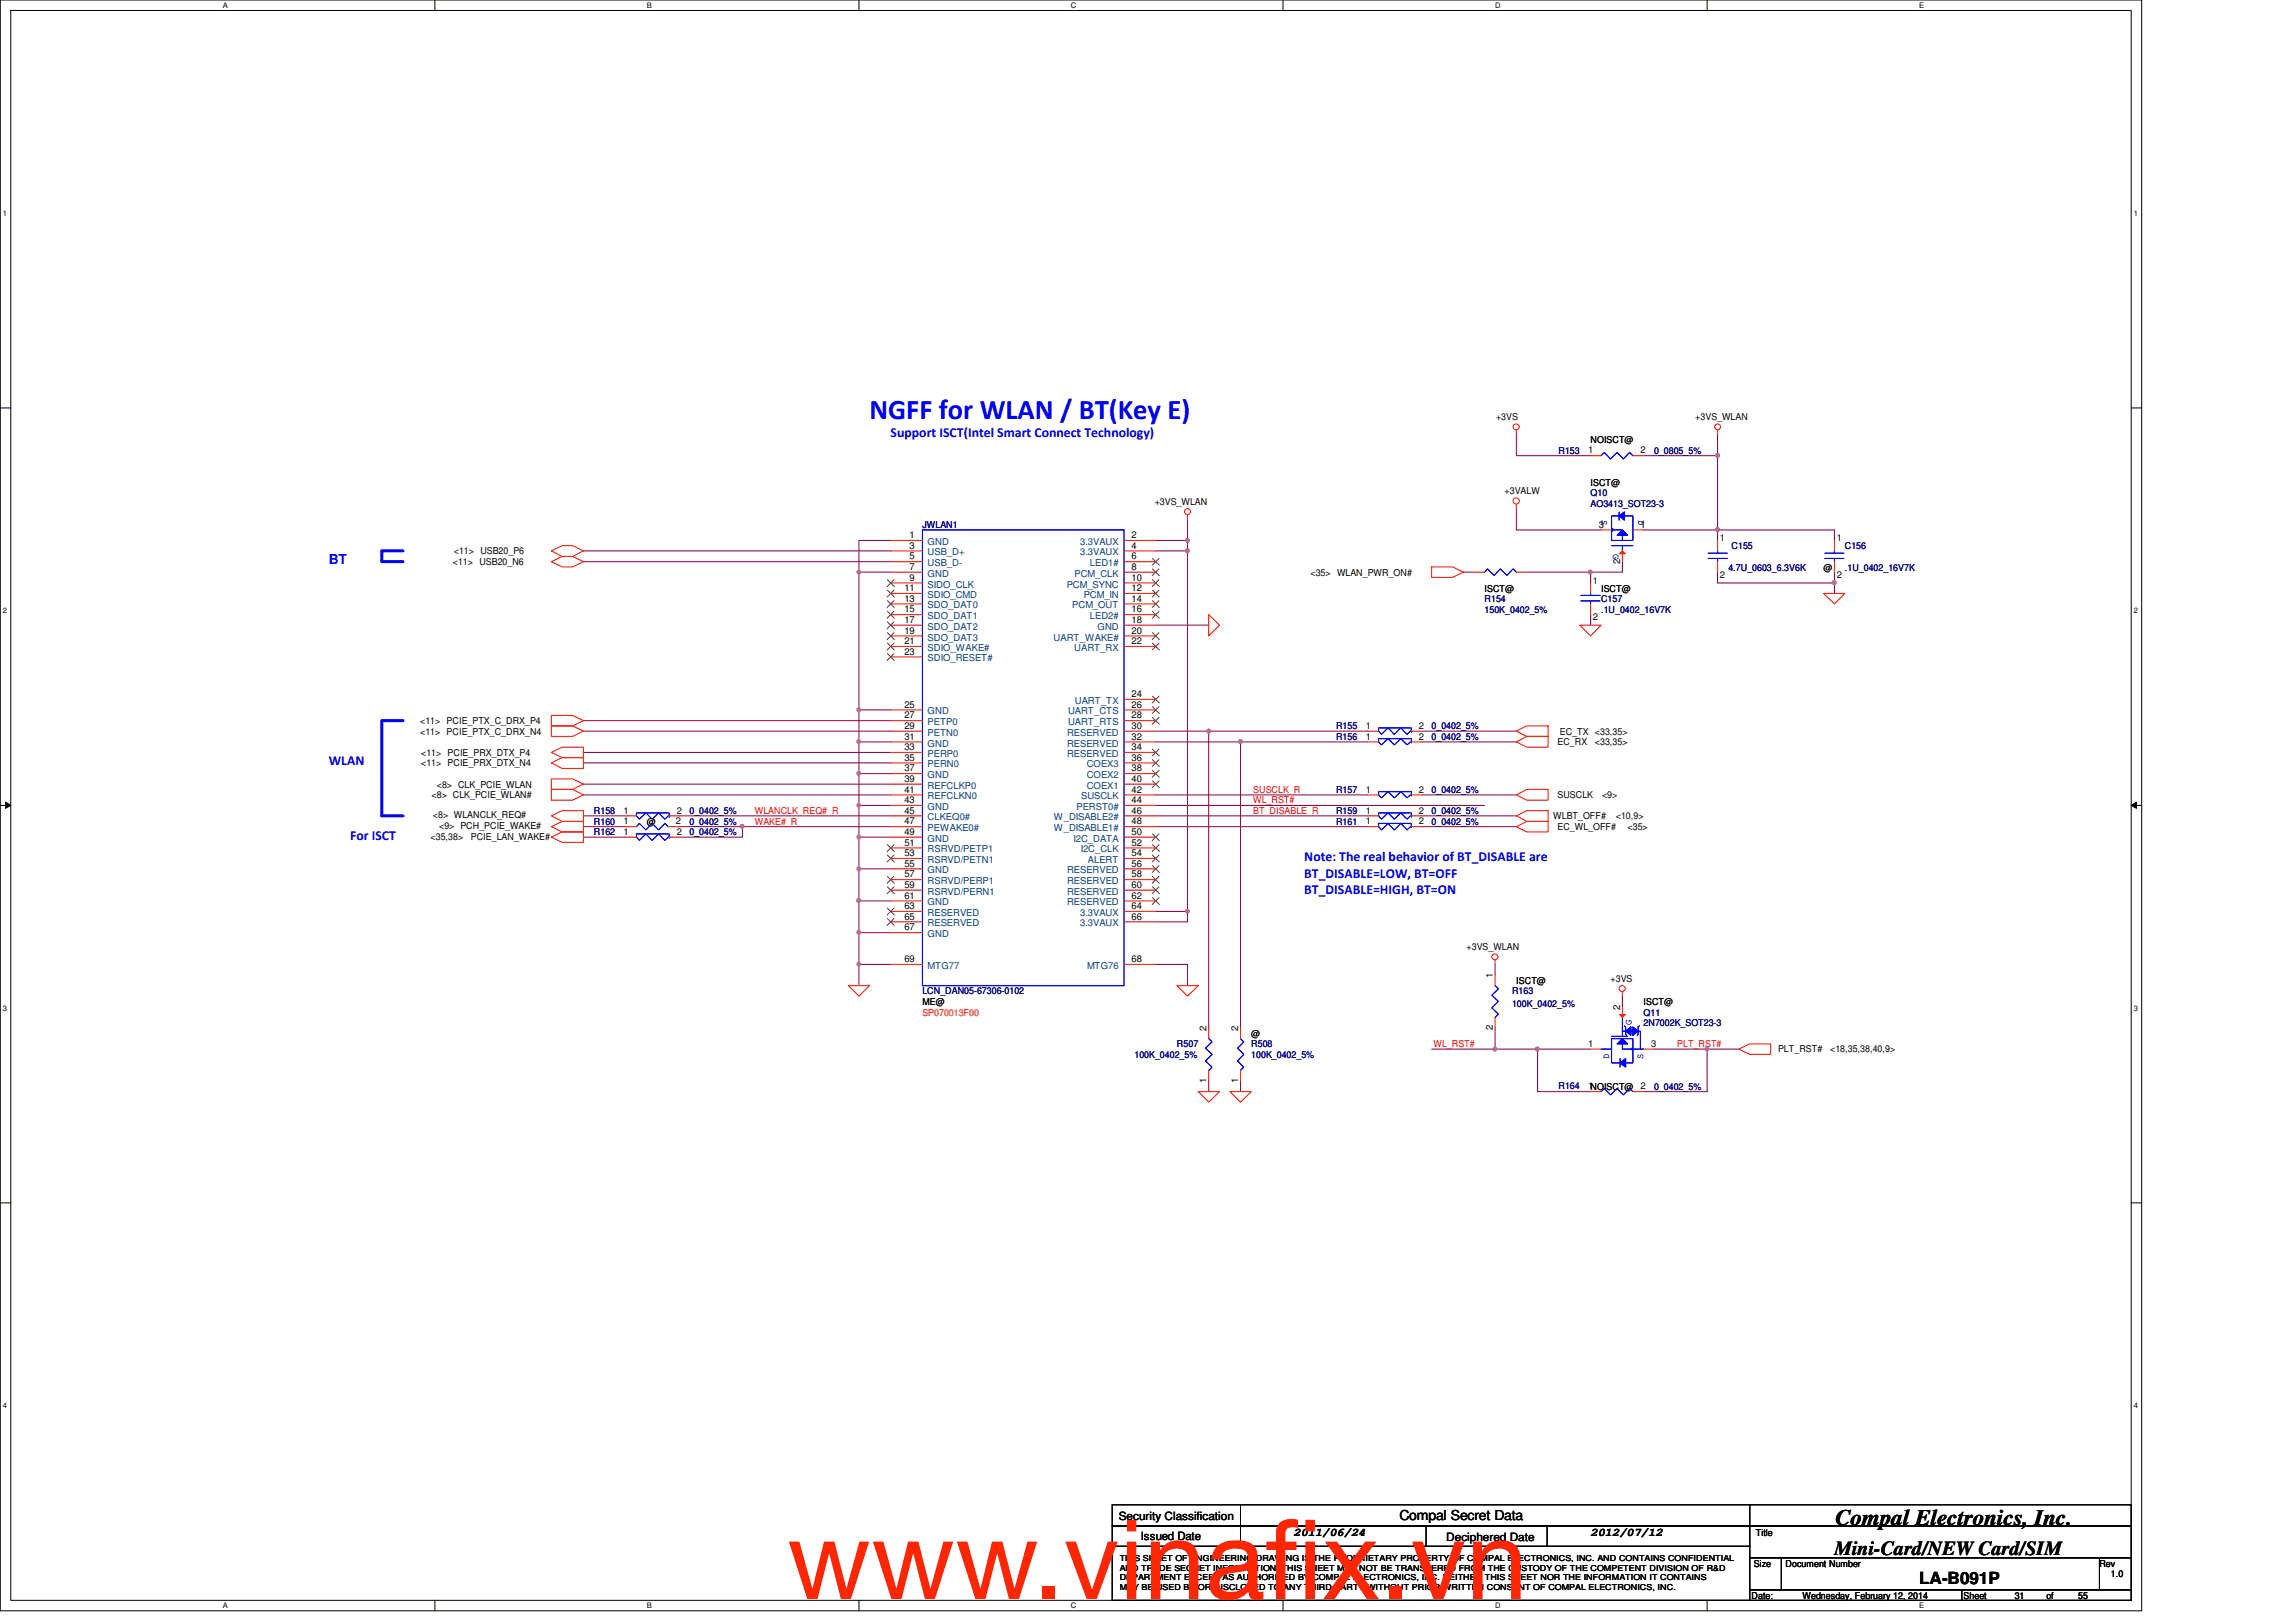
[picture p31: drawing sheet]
<svg xmlns="http://www.w3.org/2000/svg" width="297mm" height="210mm" viewBox="0 0 297 210" stroke-linecap="round" stroke-linejoin="round" font-family="sans-serif">
<defs><g id="words">
<g font-size="14.1" fill="#ff2600">
<text x="101.8" y="206.9">www.vinaf</text>
<text x="163.7" y="206.9">ix.vn</text>
</g>
<text font-size="3.7" fill="#00f" x="112.5" y="54.2">NGFF for WLAN / BT(Key E)</text>
<text font-size="2.9" x="237.4" y="197.4">Compal Electronics, Inc.</text>
<text font-size="2.6" x="237.3" y="201.2">Mini-Card/NEW Card/SIM</text>
<text font-size="2.2" x="248.3" y="205">LA-B091P</text>
<g font-size="1.8" fill="#00f">
<text x="115.2" y="56.6">Support ISCT(Intel Smart Connect Technology)</text>
<text x="42.5" y="72.9">BT</text>
<text x="42.5" y="99.1">WLAN</text>
<text x="45.3" y="108.7">For ISCT</text>
<text x="168.7" y="111.4">Note: The real behavior of BT_DISABLE are</text>
<text x="168.7" y="113.6">BT_DISABLE=LOW, BT=OFF</text>
<text x="168.7" y="115.7">BT_DISABLE=HIGH, BT=ON</text>
</g>
<text font-size="1.8" x="181.1" y="196.8">Compal Secret Data</text>
<g font-size="1.5">
<text x="144.7" y="196.6">Security Classification</text>
<text x="147.6" y="199.3">Issued Date</text>
<text x="167.3" y="198.7">2011/06/24</text>
<text x="187.1" y="199.4">Deciphered Date</text>
<text x="205.8" y="198.7">2012/07/12</text>
</g>
<g font-size="1.2">
<text x="193.5" y="54.4">+3VS</text>
<text x="205.5" y="58.7">1</text>
<text x="205.8" y="57.4">NOISCT@</text>
<text x="212.2" y="58.7">2</text>
<text x="219.3" y="54.4">+3VS_WLAN</text>
<text x="149.4" y="65.3">+3VS_WLAN</text>
<text x="194.6" y="64">+3VALW</text>
<text x="205.8" y="62.9">ISCT@</text>
<text x="58.7" y="71.8">&lt;11&gt; USB20_P6</text>
<text x="117.7" y="69.6">1</text>
<text x="117.7" y="71">3</text>
<text x="146.4" y="69.6">2</text>
<text x="146.4" y="71">4</text>
<text x="206.8" y="68.3">3</text>
<text x="212.2" y="68.3">1</text>
<text x="222.5" y="70.1">1</text>
<text x="237.6" y="70.1">1</text>
<text x="58.6" y="73.2">&lt;11&gt; USB20_N6</text>
<text x="117" y="76.5">11</text>
<text x="117" y="77.9">13</text>
<text x="117.7" y="72.4">5</text>
<text x="117.7" y="73.7">7</text>
<text x="117.7" y="75.1">9</text>
<text x="146.4" y="76.5">12</text>
<text x="146.4" y="77.9">14</text>
<text x="146.4" y="72.4">6</text>
<text x="146.4" y="75.1">10</text>
<text x="146.4" y="73.7">8</text>
<text x="169.5" y="74.5">&lt;35&gt; WLAN_PWR_ON#</text>
<text x="192.1" y="76.6">ISCT@</text>
<text x="206.1" y="75.6">1</text>
<text x="207.1" y="76.6">ISCT@</text>
<text x="209.6" y="72.9" transform="rotate(-90 209.6 72.9)">2</text>
<text x="222.5" y="74.8">2</text>
<text x="235.9" y="73.8">@</text>
<text x="237.6" y="74.8">2</text>
<text x="117" y="79.2">15</text>
<text x="117" y="80.6">17</text>
<text x="117" y="82">19</text>
<text x="117" y="83.4">21</text>
<text x="146.4" y="80.6">18</text>
<text x="146.4" y="83.4">22</text>
<text x="146.4" y="82">20</text>
<text x="146.4" y="79.2">16</text>
<text x="206.1" y="80.3">2</text>
<text x="117" y="84.7">23</text>
<text x="54.4" y="95.1">&lt;11&gt; PCIE_PTX_C_DRX_N4</text>
<text x="54.4" y="93.7">&lt;11&gt; PCIE_PTX_C_DRX_P4</text>
<text x="117" y="91.6">25</text>
<text x="117" y="93">27</text>
<text x="117" y="94.3">29</text>
<text x="117" y="95.7">31</text>
<text x="146.4" y="91.6">26</text>
<text x="146.4" y="93">28</text>
<text x="146.4" y="94.3">30</text>
<text x="146.4" y="95.7">32</text>
<text x="146.4" y="90.2">24</text>
<text x="176.7" y="94.3">1</text>
<text x="176.7" y="95.7">1</text>
<text x="183.6" y="94.3">2</text>
<text x="183.6" y="95.7">2</text>
<text x="201.8" y="95.1">EC_TX &lt;33,35&gt;</text>
<text x="54.5" y="97.8">&lt;11&gt; PCIE_PRX_DTX_P4</text>
<text x="54.5" y="99.2">&lt;11&gt; PCIE_PRX_DTX_N4</text>
<text x="56.5" y="101.9">&lt;8&gt; CLK_PCIE_WLAN</text>
<text x="117" y="97.1">33</text>
<text x="117" y="98.4">35</text>
<text x="117" y="99.8">37</text>
<text x="117" y="101.2">39</text>
<text x="146.4" y="98.4">36</text>
<text x="146.4" y="99.8">38</text>
<text x="146.4" y="101.2">40</text>
<text x="146.4" y="97.1">34</text>
<text x="201.5" y="96.4">EC_RX</text>
<text x="206.3" y="96.4">&lt;33,35&gt;</text>
<text x="55.8" y="103.3">&lt;8&gt; CLK_PCIE_WLAN#</text>
<text x="56" y="105.9">&lt;8&gt; WLANCLK_REQ#</text>
<text x="56.8" y="107.3">&lt;9&gt; PCH_PCIE_WAKE#</text>
<text x="80.7" y="105.3">1</text>
<text x="80.7" y="106.7">1</text>
<text x="83.7" y="106.7">@</text>
<text x="87.4" y="106.7">2</text>
<text x="87.5" y="105.3">2</text>
<text x="117" y="102.6">41</text>
<text x="117" y="103.9">43</text>
<text x="117" y="105.3">45</text>
<text x="117" y="106.7">47</text>
<text x="146.4" y="102.6">42</text>
<text x="146.4" y="103.9">44</text>
<text x="146.4" y="105.3">46</text>
<text x="146.4" y="106.7">48</text>
<text x="176.7" y="106.7">1</text>
<text x="176.7" y="102.6">1</text>
<text x="176.7" y="105.3">1</text>
<text x="183.6" y="106.7">2</text>
<text x="183.6" y="102.6">2</text>
<text x="183.6" y="105.3">2</text>
<text x="201" y="106">WLBT_OFF#</text>
<text x="201.5" y="107.4">EC_WL_OFF#</text>
<text x="201.5" y="103.3">SUSCLK</text>
<text x="207.3" y="103.3">&lt;9&gt;</text>
<text x="209" y="106">&lt;10,9&gt;</text>
<text x="210.6" y="107.4">&lt;35&gt;</text>
<text x="55.7" y="108.7">&lt;35,38&gt;</text>
<text x="60.9" y="108.7">PCIE_LAN_WAKE#</text>
<text x="80.7" y="108">1</text>
<text x="87.5" y="108">2</text>
<text x="117" y="108">49</text>
<text x="117" y="109.4">51</text>
<text x="117" y="110.8">53</text>
<text x="117" y="112.1">55</text>
<text x="117" y="113.5">57</text>
<text x="146.4" y="110.8">54</text>
<text x="146.4" y="108">50</text>
<text x="146.4" y="109.4">52</text>
<text x="146.4" y="112.1">56</text>
<text x="146.4" y="113.5">58</text>
<text x="117" y="114.9">59</text>
<text x="117" y="116.3">61</text>
<text x="117" y="117.6">63</text>
<text x="117" y="119">65</text>
<text x="146.4" y="114.9">60</text>
<text x="146.4" y="116.3">62</text>
<text x="146.4" y="117.6">64</text>
<text x="146.4" y="119">66</text>
<text x="117" y="120.4">67</text>
<text x="117" y="124.5">69</text>
<text x="146.4" y="124.5">68</text>
<text x="189.7" y="122.9">+3VS_WLAN</text>
<text x="119.3" y="130">ME@</text>
<text x="193.1" y="126.6" transform="rotate(-90 193.1 126.6)">1</text>
<text x="196.2" y="127.3">ISCT@</text>
<text x="208.4" y="127">+3VS</text>
<text x="209.6" y="130.7" transform="rotate(-90 209.6 130.7)">2</text>
<text x="212.6" y="130">ISCT@</text>
<text x="156.1" y="133.4" transform="rotate(-90 156.1 133.4)">2</text>
<text x="160.2" y="133.4" transform="rotate(-90 160.2 133.4)">2</text>
<text x="161.9" y="134.2">@</text>
<text x="193.1" y="133.3" transform="rotate(-90 193.1 133.3)">2</text>
<text x="205.5" y="135.5">1</text>
<text x="213.6" y="135.5">3</text>
<text x="230" y="136.1">PLT_RST#</text>
<text x="236.8" y="136.1">&lt;18,35,38,40,9&gt;</text>
<text x="156.1" y="140.2" transform="rotate(-90 156.1 140.2)">1</text>
<text x="160.2" y="140.2" transform="rotate(-90 160.2 140.2)">1</text>
<text x="205.5" y="141">1NOISCT@</text>
<text x="212.2" y="141">2</text>
<text x="226.9" y="202.7">Size</text>
<text x="227.2" y="198.8">Title</text>
<text x="231" y="202.7">Document Number</text>
<text x="271.6" y="202.7">Rev</text>
<text x="226.6" y="206.9">Date:</text>
<text x="233.2" y="206.9">Wednesday, February 12, 2014</text>
<text x="254" y="206.9">Sheet</text>
<text x="260.6" y="206.9">31</text>
<text x="264.7" y="206.9">of</text>
<text x="268.9" y="206.9">55</text>
<text x="273.1" y="204.1">1.0</text>
</g>
<g font-size="1.2" fill="#000080">
<text x="201.6" y="58.7">R153</text>
<text x="214" y="58.7">0_0805_5%</text>
<text x="205.8" y="64.2">Q10</text>
<text x="205.8" y="65.6">AO3413_SOT23-3</text>
<text x="119.3" y="68.3">JWLAN1</text>
<text x="224" y="71.1">C155</text>
<text x="238.7" y="71.1">C156</text>
<text x="192.1" y="77.9">R154</text>
<text x="207.1" y="77.9">C157</text>
<text x="223.6" y="73.8">4.7U_0603_6.3V6K</text>
<text x="238.7" y="73.8">.1U_0402_16V7K</text>
<text x="192.1" y="79.3">150K_0402_5%</text>
<text x="207.1" y="79.3">.1U_0402_16V7K</text>
<text x="172.8" y="94.4">R155</text>
<text x="172.8" y="95.8">R156</text>
<text x="185.2" y="94.4">0_0402_5%</text>
<text x="185.2" y="95.8">0_0402_5%</text>
<text x="76.8" y="105.4">R158</text>
<text x="76.8" y="106.7">R160</text>
<text x="89.2" y="105.4">0_0402_5%</text>
<text x="89.2" y="106.7">0_0402_5%</text>
<text x="172.8" y="106.7">R161</text>
<text x="172.8" y="102.6">R157</text>
<text x="172.8" y="105.4">R159</text>
<text x="185.2" y="106.7">0_0402_5%</text>
<text x="185.2" y="102.6">0_0402_5%</text>
<text x="185.2" y="105.4">0_0402_5%</text>
<text x="76.8" y="108.1">R162</text>
<text x="89.2" y="108.1">0_0402_5%</text>
<text x="119.3" y="128.7">LCN_DAN05-67306-0102</text>
<text x="195.6" y="128.7">R163</text>
<text x="195.6" y="130.3">100K_0402_5%</text>
<text x="212.6" y="131.4">Q11</text>
<text x="146.8" y="136.9">100K_0402_5%</text>
<text x="152.3" y="135.6">R507</text>
<text x="161.9" y="135.6">R508</text>
<text x="161.9" y="136.9">100K_0402_5%</text>
<text x="212.6" y="132.8">2N7002K_SOT23-3</text>
<text x="201.6" y="140.9">R164</text>
<text x="214" y="141">0_0402_5%</text>
</g>
<g font-size="1.2" fill="#004080">
<text x="120" y="70.5">GND</text>
<text x="120" y="71.9">USB_D+</text>
<text x="139.7" y="70.5">3.3VAUX</text>
<text x="139.7" y="71.9">3.3VAUX</text>
<text x="120" y="73.3">USB_D-</text>
<text x="120" y="74.6">GND</text>
<text x="120" y="76">SIDO_CLK</text>
<text x="120" y="77.4">SDIO_CMD</text>
<text x="138" y="76">PCM_SYNC</text>
<text x="139" y="74.6">PCM_CLK</text>
<text x="140.2" y="77.4">PCM_IN</text>
<text x="141" y="73.3">LED1#</text>
<text x="120" y="78.7">SDO_DAT0</text>
<text x="120" y="80.1">SDO_DAT1</text>
<text x="120" y="81.5">SDO_DAT2</text>
<text x="120" y="82.9">SDO_DAT3</text>
<text x="136.3" y="82.9">UART_WAKE#</text>
<text x="138.7" y="78.7">PCM_OUT</text>
<text x="141" y="80.1">LED2#</text>
<text x="142" y="81.5">GND</text>
<text x="120" y="84.2">SDIO_WAKE#</text>
<text x="120" y="85.6">SDIO_RESET#</text>
<text x="139" y="84.2">UART_RX</text>
<text x="120" y="92.5">GND</text>
<text x="120" y="93.9">PETP0</text>
<text x="120" y="95.2">PETN0</text>
<text x="138" y="95.2">RESERVED</text>
<text x="138.2" y="92.5">UART_CTS</text>
<text x="138.2" y="93.9">UART_RTS</text>
<text x="139.1" y="91.1">UART_TX</text>
<text x="120" y="96.6">GND</text>
<text x="120" y="98">PERP0</text>
<text x="120" y="99.3">PERN0</text>
<text x="120" y="100.7">GND</text>
<text x="138" y="96.6">RESERVED</text>
<text x="138" y="98">RESERVED</text>
<text x="140.6" y="99.3">COEX3</text>
<text x="140.6" y="100.7">COEX2</text>
<text x="120" y="102.1">REFCLKP0</text>
<text x="120" y="103.5">REFCLKN0</text>
<text x="120" y="104.8">GND</text>
<text x="120" y="106.2">CLKEQ0#</text>
<text x="120" y="107.6">PEWAKE0#</text>
<text x="136.4" y="106.2">W_DISABLE2#</text>
<text x="136.4" y="107.6">W_DISABLE1#</text>
<text x="139.3" y="104.8">PERST0#</text>
<text x="139.9" y="103.5">SUSCLK</text>
<text x="140.6" y="102.1">COEX1</text>
<text x="120" y="108.9">GND</text>
<text x="120" y="110.3">RSRVD/PETP1</text>
<text x="120" y="111.7">RSRVD/PETN1</text>
<text x="120" y="113">GND</text>
<text x="138" y="113">RESERVED</text>
<text x="138.9" y="108.9">I2C_DATA</text>
<text x="139.8" y="110.3">I2C_CLK</text>
<text x="140.8" y="111.7">ALERT</text>
<text x="120" y="114.4">RSRVD/PERP1</text>
<text x="120" y="115.8">RSRVD/PERN1</text>
<text x="120" y="117.2">GND</text>
<text x="120" y="118.5">RESERVED</text>
<text x="120" y="119.9">RESERVED</text>
<text x="138" y="114.4">RESERVED</text>
<text x="138" y="115.8">RESERVED</text>
<text x="138" y="117.2">RESERVED</text>
<text x="139.7" y="118.5">3.3VAUX</text>
<text x="139.7" y="119.9">3.3VAUX</text>
<text x="120" y="121.3">GND</text>
<text x="120" y="125.4">MTG77</text>
<text x="140.6" y="125.4">MTG76</text>
</g>
<g font-size="1.2" fill="#00f">
<text x="207.2" y="67.3" transform="rotate(90 207.2 67.3)">S</text>
<text x="208.7" y="71.7" transform="rotate(90 208.7 71.7)">G</text>
<text x="212" y="67.3" transform="rotate(90 212 67.3)">D</text>
<text x="208.2" y="137" transform="rotate(-90 208.2 137)">D</text>
<text x="211.1" y="132.6" transform="rotate(-90 211.1 132.6)">G</text>
<text x="212.6" y="137" transform="rotate(-90 212.6 137)">S</text>
</g>
<g font-size="1.2" fill="#f00">
<text x="97.7" y="106.7">WAKE#_R</text>
<text x="97.7" y="105.3">WLANCLK_REQ#_R</text>
<text x="162.1" y="104">WL_RST#</text>
<text x="162.1" y="105.3">BT_DISABLE_R</text>
<text x="162.1" y="102.6">SUSCLK_R</text>
<text x="185.5" y="135.5">WL_RST#</text>
<text x="217" y="135.5">PLT_RST#</text>
</g>
<text font-size="1.2" fill="#ff8000" x="119.3" y="131.4">SP070013F00</text>
<g font-size="1.1">
<text x="144.9" y="202">THIS SHEET OF ENGINEERING DRAWING IS THE PROPRIETARY PROPERTY OF COMPAL ELECTRONICS, INC. AND CONTAINS CONFIDENTIAL</text>
<text x="144.9" y="203.2">AND TRADE SECRET INFORMATION. THIS SHEET MAY NOT BE TRANSFERED FROM THE CUSTODY OF THE COMPETENT DIVISION OF R&amp;D</text>
<text x="144.9" y="204.5">DEPARTMENT EXCEPT AS AUTHORIZED BY COMPAL ELECTRONICS, INC. NEITHER THIS SHEET NOR THE INFORMATION IT CONTAINS</text>
<text x="144.9" y="205.7">MAY BE USED BY OR DISCLOSED TO ANY THIRD PARTY WITHOUT PRIOR WRITTEN CONSENT OF COMPAL ELECTRONICS, INC.</text>
</g>
<g font-size="1">
<text x="28.8" y="1">A</text>
<text x="83.7" y="1">B</text>
<text x="138.6" y="1">C</text>
<text x="193.4" y="1">D</text>
<text x="248.3" y="1">E</text>
<text x=".4" y="27.9">1</text>
<text x="276.1" y="27.9">1</text>
<text x=".4" y="79.4">2</text>
<text x="276.1" y="79.4">2</text>
<text x=".4" y="130.8">3</text>
<text x="276.1" y="130.8">3</text>
<text x=".4" y="182.2">4</text>
<text x="276.1" y="182.2">4</text>
<text x="28.8" y="208.1">A</text>
<text x="83.7" y="208.1">B</text>
<text x="138.6" y="208.1">C</text>
<text x="193.4" y="208.1">D</text>
<text x="248.3" y="208.1">E</text>
</g>
</g></defs>
<path d="M0 0h277.1v208.5h-277.1zM1.4 1.4h274.3v205.7h-274.3z" fill="none" stroke="#000" stroke-width=".13"/>
<g fill="#fff">
<path d="M28.8 .1h.7v1.1h-.7z"/>
<path d="M28.8 207.2h.7v1.1h-.7z"/>
</g>
<path d="M56.3 0v1.4M56.3 207.1v1.4" fill="none" stroke="#000" stroke-width=".13"/>
<g fill="#fff">
<path d="M83.7 .1h.6v1.1h-.6z"/>
<path d="M83.7 207.2h.6v1.1h-.6z"/>
</g>
<path d="M111.1 0v1.4M111.1 207.1v1.4" fill="none" stroke="#000" stroke-width=".13"/>
<g fill="#fff">
<path d="M138.6 .1h.7v1.1h-.7z"/>
<path d="M138.6 207.2h.7v1.1h-.7z"/>
</g>
<path d="M166 0v1.4M166 207.1v1.4" fill="none" stroke="#000" stroke-width=".13"/>
<g fill="#fff">
<path d="M193.4 .1h.7v1.1h-.7z"/>
<path d="M193.4 207.2h.7v1.1h-.7z"/>
</g>
<path d="M220.9 0v1.4M220.9 207.1v1.4" fill="none" stroke="#000" stroke-width=".13"/>
<g fill="#fff">
<path d="M248.3 .1h.6v1.1h-.6z"/>
<path d="M248.3 207.2h.6v1.1h-.6z"/>
<path d="M.4 27.1h.5v1.1h-.5z"/>
<path d="M276.1 27.1h.5v1.1h-.5z"/>
<path d="M.4 78.5h.5v1.1h-.5z"/>
<path d="M276.1 78.5h.5v1.1h-.5z"/>
</g>
<path d="M0 52.8h1.4M275.7 52.8h1.4" fill="none" stroke="#000" stroke-width=".13"/>
<g fill="#fff">
<path d="M.4 129.9h.5v1.1h-.5z"/>
<path d="M276.1 129.9h.5v1.1h-.5z"/>
</g>
<path d="M0 104.2h1.4M.7 103.8l.7 .4-.7 .4zM275.7 104.2l.7-.4v.8zM275.7 104.2h1.4" fill="none" stroke="#000" stroke-width=".13"/>
<path d="M.7 103.8l.7 .4-.7 .4zM275.7 104.2l.7-.4v.8z" fill="#000"/>
<g fill="#fff">
<path d="M.4 181.4h.5v1.1h-.5z"/>
<path d="M276.1 181.4h.5v1.1h-.5z"/>
</g>
<path d="M0 155.7h1.4M275.7 155.7h1.4" fill="none" stroke="#000" stroke-width=".13"/>
<path d="M52.2 71.3h-2.8v1.4h2.8M52.2 93.3h-2.8v12.3h2.8" fill="none" stroke="#00f" stroke-width=".38"/>
<path d="M111.1 74h4.1M111.1 91.9v4.1h4.1" fill="none" stroke="#800040" stroke-width=".13"/>
<path d="M110.9 91.7l.2-.1 .2 .1v.3l-.2 .1-.2-.1z" fill-rule="evenodd" fill="#f0f"/>
<path d="M110.9 91.7l.2-.1 .2 .1v.3l-.2 .1-.2-.1z" fill="none" stroke="#f0f" stroke-width=".13"/>
<path d="M115.2 69.9h-4.1v4.1M75.5 97.4h39.7M75.5 98.7h39.7M111.1 116.6h4.1M111.1 112.4h4.1M111.1 104.2v4.1h4.1" fill="none" stroke="#800040" stroke-width=".13"/>
<path d="M110.9 104h.4v.2v.2h-.2h-.2z" fill-rule="evenodd" fill="#f0f"/>
<path d="M110.9 104h.4v.2v.2h-.2h-.2z" fill="none" stroke="#f0f" stroke-width=".13"/>
<path d="M111.1 108.3v4.1M111.1 104.2h4.1" fill="none" stroke="#800040" stroke-width=".13"/>
<path d="M110.9 108.1h.2l.2 .1v.3l-.2 .1-.2-.1z" fill-rule="evenodd" fill="#f0f"/>
<path d="M110.9 108.1h.2l.2 .1v.3l-.2 .1-.2-.1z" fill="none" stroke="#f0f" stroke-width=".13"/>
<path d="M75.5 72.7h39.7M96.1 107h19.1M111.1 100.1v4.1" fill="none" stroke="#800040" stroke-width=".13"/>
<circle cx="96" cy="106.9" r=".26" fill="#f0f"/>
<circle cx="96" cy="106.9" r=".26" fill="none" stroke="#f0f" stroke-width=".13"/>
<path d="M111.1 112.4v4.2" fill="none" stroke="#800040" stroke-width=".13"/>
<path d="M110.9 116.4l.2-.1 .2 .1v.3l-.2 .1-.2-.1z" fill-rule="evenodd" fill="#f0f"/>
<path d="M110.9 116.4l.2-.1 .2 .1v.3l-.2 .1-.2-.1z" fill="none" stroke="#f0f" stroke-width=".13"/>
<path d="M110.9 112.2h.2l.2 .1v.3l-.2 .1-.2-.1z" fill-rule="evenodd" fill="#f0f"/>
<path d="M110.9 112.2h.2l.2 .1v.3l-.2 .1-.2-.1z" fill="none" stroke="#f0f" stroke-width=".13"/>
<path d="M111.1 96v4.1M75.5 102.9h39.7M75.5 101.5h39.7M111.1 120.7h4.1" fill="none" stroke="#800040" stroke-width=".13"/>
<path d="M110.9 95.8l.2-.1 .2 .1v.3l-.2 .1-.2-.1z" fill-rule="evenodd" fill="#f0f"/>
<path d="M110.9 95.8l.2-.1 .2 .1v.3l-.2 .1-.2-.1z" fill="none" stroke="#f0f" stroke-width=".13"/>
<path d="M75.5 71.3h39.7M75.5 93.3h39.7M75.5 94.6h39.7M75.5 107h5.4M111.1 100.1h4.1" fill="none" stroke="#800040" stroke-width=".13"/>
<path d="M110.9 99.9l.2-.1 .2 .1v.4h-.2h-.2z" fill-rule="evenodd" fill="#f0f"/>
<path d="M110.9 99.9l.2-.1 .2 .1v.4h-.2h-.2z" fill="none" stroke="#f0f" stroke-width=".13"/>
<path d="M111.1 124.8v2.8" fill="none" stroke="#800040" stroke-width=".13"/>
<path d="M110.9 124.6h.4v.2v.1l-.2 .1-.2-.1z" fill-rule="evenodd" fill="#f0f"/>
<path d="M110.9 124.6h.4v.2v.1l-.2 .1-.2-.1z" fill="none" stroke="#f0f" stroke-width=".13"/>
<path d="M111.1 116.6v4.1" fill="none" stroke="#800040" stroke-width=".13"/>
<path d="M110.9 116.4l.2-.1 .2 .1v.3l-.2 .1-.2-.1z" fill-rule="evenodd" fill="#f0f"/>
<path d="M110.9 116.4l.2-.1 .2 .1v.3l-.2 .1-.2-.1z" fill="none" stroke="#f0f" stroke-width=".13"/>
<path d="M111.1 74v17.9h4.1" fill="none" stroke="#800040" stroke-width=".13"/>
<path d="M110.9 73.9l.2-.1 .2 .1v.3l-.2 .1-.2-.1z" fill-rule="evenodd" fill="#f0f"/>
<path d="M110.9 73.9l.2-.1 .2 .1v.3l-.2 .1-.2-.1z" fill="none" stroke="#f0f" stroke-width=".13"/>
<path d="M149.5 69.9h4.1M153.6 71.3v46.6M183.9 94.6h12.3M111.1 124.8h4.1" fill="none" stroke="#800040" stroke-width=".13"/>
<circle cx="153.6" cy="117.9" r=".25" fill="#f0f"/>
<circle cx="153.6" cy="117.9" r=".25" fill="none" stroke="#f0f" stroke-width=".13"/>
<circle cx="153.6" cy="71.3" r=".26" fill="#f0f"/>
<circle cx="153.6" cy="71.3" r=".26" fill="none" stroke="#f0f" stroke-width=".13"/>
<path d="M153.6 69.9v1.4h-4.1" fill="none" stroke="#800040" stroke-width=".13"/>
<circle cx="153.6" cy="69.9" r=".25" fill="#f0f"/>
<circle cx="153.6" cy="69.9" r=".25" fill="none" stroke="#f0f" stroke-width=".13"/>
<path d="M153.6 67.2v2.7M156.4 94.6h20.6M183.9 96h12.3M149.5 117.9h4.1v1.4h-4.1M193.4 135.8h5.5M220.9 135.8h4.1" fill="none" stroke="#800040" stroke-width=".13"/>
<path d="M193.2 135.6l.2-.1 .2 .1v.3l-.2 .1-.2-.1z" fill-rule="evenodd" fill="#f0f"/>
<path d="M193.2 135.6l.2-.1 .2 .1v.3l-.2 .1-.2-.1z" fill="none" stroke="#f0f" stroke-width=".13"/>
<path d="M193.4 133v2.8M209.9 128.9v1.4M220.9 135.8v5.5" fill="none" stroke="#800040" stroke-width=".13"/>
<path d="M220.7 135.6l.1-.1 .2 .1v.3l-.2 .1-.1-.1z" fill-rule="evenodd" fill="#f0f"/>
<path d="M220.7 135.6l.1-.1 .2 .1v.3l-.2 .1-.1-.1z" fill="none" stroke="#f0f" stroke-width=".13"/>
<path d="M193.4 124.8v1.4M205.8 135.8h-6.9v5.5M212.6 141.3h8.3" fill="none" stroke="#800040" stroke-width=".13"/>
<circle cx="198.9" cy="135.8" r=".26" fill="#f0f"/>
<circle cx="198.9" cy="135.8" r=".26" fill="none" stroke="#f0f" stroke-width=".13"/>
<g fill="none" stroke="#800040" stroke-width=".13">
<path d="M189.3 74h1.4M197.5 74h8.3M205.8 79.5v1.4M205.8 74v1.4M209.9 72.7v1.3h-4.1M149.5 80.9h6.9M149.5 104.2h42.6M149.5 105.6h27.5M183.9 105.6h12.3M149.5 124.8h4.1v2.8M185.2 135.8h8.2M214 135.8h6.9"/>
<path d="M198.9 141.3h6.9"/>
</g>
<circle cx="205.7" cy="74" r=".26" fill="#f0f"/>
<circle cx="205.7" cy="74" r=".26" fill="none" stroke="#f0f" stroke-width=".13"/>
<path d="M196.2 56.2v2.8M222.2 56.2v2.8h-9.6M196.2 65.8v2.8M222.2 68.6h15.1" fill="none" stroke="#800040" stroke-width=".13"/>
<circle cx="222.2" cy="68.5" r=".26" fill="#f0f"/>
<circle cx="222.2" cy="68.5" r=".26" fill="none" stroke="#f0f" stroke-width=".13"/>
<path d="M196.2 59h9.6M222.2 59v9.6M196.2 68.6h10.9M237.3 75.4v1.4M160.5 96h16.5M75.5 108.3h5.4M87.9 108.3h8.2M149.5 107h27.5" fill="none" stroke="#800040" stroke-width=".13"/>
<circle cx="222.2" cy="68.5" r=".26" fill="#f0f"/>
<circle cx="222.2" cy="68.5" r=".26" fill="none" stroke="#f0f" stroke-width=".13"/>
<circle cx="222.2" cy="58.9" r=".26" fill="#f0f"/>
<circle cx="222.2" cy="58.9" r=".26" fill="none" stroke="#f0f" stroke-width=".13"/>
<path d="M212.6 68.6h9.6v1.3M222.2 74v1.4h15.1M237.3 68.6v1.3" fill="none" stroke="#800040" stroke-width=".13"/>
<circle cx="237.3" cy="75.4" r=".26" fill="#f0f"/>
<circle cx="237.3" cy="75.4" r=".26" fill="none" stroke="#f0f" stroke-width=".13"/>
<path d="M237.3 74v1.4M75.5 105.6h5.4M87.8 107h8.3v1.3M87.9 105.6h27.3M149.5 102.9h27.5M183.9 102.9h12.3M183.9 107h12.3M111.1 120.7v4.1" fill="none" stroke="#800040" stroke-width=".13"/>
<path d="M110.9 120.5l.2-.1 .2 .1v.3l-.2 .1-.2-.1z" fill-rule="evenodd" fill="#f0f"/>
<path d="M110.9 120.5l.2-.1 .2 .1v.3l-.2 .1-.2-.1z" fill="none" stroke="#f0f" stroke-width=".13"/>
<path d="M160.5 96v37M156.4 139.9v1.4" fill="none" stroke="#800040" stroke-width=".13"/>
<circle cx="160.5" cy="96" r=".26" fill="#f0f"/>
<circle cx="160.5" cy="96" r=".26" fill="none" stroke="#f0f" stroke-width=".13"/>
<path d="M156.4 94.6v38.4M160.5 139.9v1.4" fill="none" stroke="#800040" stroke-width=".13"/>
<circle cx="156.4" cy="94.6" r=".26" fill="#f0f"/>
<circle cx="156.4" cy="94.6" r=".26" fill="none" stroke="#f0f" stroke-width=".13"/>
<path d="M149.5 96h11M149.5 94.6h6.9" fill="none" stroke="#800040" stroke-width=".13"/>
<g fill="none" stroke="#f00" stroke-width=".13">
<path d="M196.2 55.7v.5M222.2 55.7v.5M71.3 71.3l1.4-.7h1.4l1.4 .7-1.4 .7h-1.4zM71.3 72.7l1.4-.7h1.4l1.4 .7-1.4 .7h-1.4zM153.6 66.6v.6M156.4 79.5l1.4 1.4-1.4 1.4zM185.2 73.4h2.7l1.4 .6-1.4 .7h-2.7zM196.2 65.3v.5M235.9 76.8h2.8l-1.4 1.3zM71.3 93.9h2.8l1.4 .7-1.4 .7h-2.8zM71.3 97.4l1.4-.7h2.8v1.3h-2.8zM71.3 98.7l1.4-.7h2.8v1.4h-2.8z"/>
<path d="M71.3 92.6h2.8l1.4 .7-1.4 .6h-2.8zM196.2 96l1.3-.7h2.8v1.4h-2.8zM196.2 94.6l1.3-.7h2.8v1.4h-2.8zM204.4 80.9h2.7l-1.3 1.4zM71.3 100.8h2.8l1.4 .7-1.4 .7h-2.8zM71.3 102.2h2.8l1.4 .7-1.4 .6h-2.8zM71.3 107l1.4-.7h2.8v1.4h-2.8zM71.3 108.3l1.4-.6h2.8v1.3h-2.8zM71.3 105.6l1.4-.7h2.8v1.4h-2.8zM196.2 105.6l1.3-.7h2.8v1.4h-2.8zM196.2 107l1.3-.7h2.8v1.4h-2.8zM196.2 102.9l1.3-.7h2.8v1.3h-2.8z"/>
<path d="M109.8 127.6h2.7l-1.4 1.3zM152.3 127.6h2.7l-1.4 1.3zM193.4 124.3v.5M209.9 128.4v.5M225 135.8l1.4-.7h2.7v1.3h-2.7zM155 141.3h2.8l-1.4 1.3zM159.1 141.3h2.8l-1.4 1.3z"/>
<circle cx="196.2" cy="55.2" r=".39"/>
<circle cx="222.2" cy="55.2" r=".38"/>
<circle cx="153.6" cy="66.2" r=".38"/>
<circle cx="196.2" cy="64.8" r=".4"/>
<circle cx="193.4" cy="123.8" r=".39"/>
<circle cx="209.9" cy="127.9" r=".39"/>
</g>
<g fill="none" stroke="#000" stroke-width=".13">
<path d="M143.9 194.7h82.5v2.8h-82.5zM143.9 197.5h82.5v2.6h-82.5zM160.5 194.7v5.4M184.5 197.5v2.6M200.2 197.5v2.6M226.4 194.7h49.3v2.8h-49.3zM226.4 197.5h49.3v4.1h-49.3zM143.9 200.1h82.5v7h-82.5zM226.4 201.6h4.1v4.1h-4.1zM226.4 205.7h27.4v1.4h-27.4zM230.5 201.6h41.1v4.1h-41.1zM253.8 205.7h21.9v1.4h-21.9z"/>
<path d="M271.6 201.6h4.1v4.1h-4.1z"/>
</g>
<path d="M209.2 69.3l.7-.7 .7 .7z" fill="#00f"/>
<path d="M209.2 69.3l.7-.7 .7 .7z" fill="none" stroke="#00f" stroke-width=".13"/>
<path d="M209.5 66.8l.6-.5v1z" fill="#00f"/>
<path d="M208.5 70.6h2.7M209.5 66.3v1M209.5 66.8h-1v1.8v-.2h.2v.3h-.2M209.5 66.8l.6-.5v1zM209.9 70.6v.7M209.9 69.3v.6M210.1 66.8h1.1v3.1h-2.7v-1.3h1.4" fill="none" stroke="#00f" stroke-width=".13"/>
<path d="M209.2 69.3l.7-.7 .7 .7z" fill="#00f"/>
<path d="M209.2 69.3l.7-.7 .7 .7z" fill="none" stroke="#00f" stroke-width=".13"/>
<path d="M209.5 66.8l.6-.5v1z" fill="#00f"/>
<path d="M208.5 70.6h2.7M209.5 66.3v1M209.5 66.8h-1v1.8v-.2h.2v.3h-.2M209.5 66.8l.6-.5v1zM209.9 70.6v.7M209.9 69.3v.6M210.1 66.8h1.1v3.1h-2.7v-1.3h1.4" fill="none" stroke="#00f" stroke-width=".13"/>
<path d="M209.5 71.7l.4-.4 .4 .4z" fill="#f00"/>
<path d="M207.1 68.6h1.4M209.9 71.3l.4 .4h-.8zM209.9 71.3v1.4M211.2 68.6h1.4M177 107h1.4M182.6 107h1.3M156.4 138.5v1.4M156.4 133v1.4" fill="none" stroke="#f00" stroke-width=".13"/>
<path d="M182.5 106.6h-4.1v.4l.3 .4 .9-.8 .8 .8 .8-.8 .8 .8 .5-.4M182.6 106.6v.5M156.4 134.4l.4 .4-.8 .8 .8 .8-.8 .9 .8 .8-.4 .4" fill="none" stroke="#00f" stroke-width=".13"/>
<path d="M209.2 135.1l.7-.7 .7 .7z" fill="#00f"/>
<path d="M209.2 135.1l.7-.7 .7 .7z" fill="none" stroke="#00f" stroke-width=".13"/>
<path d="M209.6 137.5l.7-.5v1.1z" fill="#00f"/>
<path d="M208.5 134.1h2.1M209.6 137v1.1M209.6 137.5l.7-.5v1.1zM209.9 131.7v2.4M209.9 135.1v.7h1.3v-1.4h-2.7v3.1h1.1M211.2 135.8v1.7h-.9M211.2 135.6h-.1v.3h.1v-.1M211.2 135.8h1.4" fill="none" stroke="#00f" stroke-width=".13"/>
<path d="M210.3 133.4l.7-.5v1.1z" fill="#00f"/>
<path d="M210.3 133.4l.7-.5v1.1z" fill="none" stroke="#00f" stroke-width=".13"/>
<path d="M211.2 132.9l.7 .5-.7 .6z" fill="#00f"/>
<path d="M207.1 135.8h1.4M209.9 133.4h.4M210.1 132.8l.2 .1v1l.1 .1M211 133.4h.1M211 133.4h.2M211.2 132.9l.7 .5-.7 .6zM211.9 133.4h.3v2.4M212.1 132.8l-.2 .1v1l-.1 .1" fill="none" stroke="#00f" stroke-width=".13"/>
<path d="M209.2 135.1l.7-.7 .7 .7z" fill="#00f"/>
<path d="M209.2 135.1l.7-.7 .7 .7z" fill="none" stroke="#00f" stroke-width=".13"/>
<path d="M209.6 137.5l.7-.5v1.1z" fill="#00f"/>
<path d="M208.5 134.1h2.1M209.6 137v1.1M209.6 137.5l.7-.5v1.1zM209.9 131.7v2.4M209.9 135.1v.7h1.3v-1.4h-2.7v3.1h1.1M211.2 135.8v1.7h-.9M211.2 135.6h-.1v.3h.1v-.1M211.2 135.8h1.4" fill="none" stroke="#00f" stroke-width=".13"/>
<path d="M210.3 133.4l.7-.5v1.1z" fill="#00f"/>
<path d="M210.3 133.4l.7-.5v1.1z" fill="none" stroke="#00f" stroke-width=".13"/>
<path d="M211.2 132.9l.7 .5-.7 .6z" fill="#00f"/>
<path d="M207.1 135.8h1.4M209.9 133.4h.4M210.1 132.8l.2 .1v1l.1 .1M211 133.4h.1M211 133.4h.2M211.2 132.9l.7 .5-.7 .6zM211.9 133.4h.3v2.4M212.1 132.8l-.2 .1v1l-.1 .1" fill="none" stroke="#00f" stroke-width=".13"/>
<path d="M209.5 131.3h.8l-.4 .4z" fill="#f00"/>
<g fill="none" stroke="#f00" stroke-width=".13">
<path d="M205.8 59h1.3M211.2 59h1.4M115.2 69.9h4.1M115.2 71.3h4.1M115.2 72.7h4.1M115.2 74h4.1M115.2 75.4h4.1M115.2 76.8h4.1M115.2 78.1h4.1M115.2 79.5h4.1M145.4 69.9h4.1M145.4 71.3h4.1"/>
<path d="M145.4 72.7h4.1M145.4 74h4.1M145.4 75.4h4.1M145.4 76.8h4.1M145.4 78.1h4.1M145.4 79.5h4.1M190.7 74h1.4M196.2 74h1.3M205.8 75.4v1.4M205.8 78.1v1.4M222.2 69.9v1.4M222.2 72.7v1.3"/>
<path d="M237.3 69.9v1.4M237.3 72.7v1.3M115.2 80.9h4.1M115.2 82.3h4.1M115.2 83.7h4.1M115.2 85h4.1M115.2 91.9h4.1M115.2 93.3h4.1M115.2 94.6h4.1M115.2 96h4.1M115.2 97.4h4.1M115.2 98.7h4.1"/>
<path d="M145.4 80.9h4.1M145.4 82.3h4.1M145.4 83.7h4.1M145.4 90.5h4.1M145.4 91.9h4.1M145.4 93.3h4.1M145.4 94.6h4.1M145.4 96h4.1M145.4 97.4h4.1M145.4 98.7h4.1M177 94.6h1.4M177 96h1.4"/>
<path d="M182.6 94.6h1.3M182.6 96h1.3M80.9 105.6h1.4M80.9 107h1.4M80.9 108.3h1.4M86.4 107h1.4M86.6 105.6h1.3M86.6 108.3h1.3M115.2 100.1h4.1M115.2 101.5h4.1M115.2 102.9h4.1M115.2 104.2h4.1"/>
<path d="M115.2 105.6h4.1M115.2 107h4.1M115.2 108.3h4.1M115.2 109.7h4.1M115.2 111.1h4.1M115.2 112.4h4.1M115.2 113.8h4.1M115.2 115.2h4.1M115.2 116.6h4.1M115.2 117.9h4.1M115.2 119.3h4.1M145.4 100.1h4.1"/>
<path d="M145.4 101.5h4.1M145.4 102.9h4.1M145.4 104.2h4.1M145.4 105.6h4.1M145.4 107h4.1M145.4 108.3h4.1M145.4 109.7h4.1M145.4 111.1h4.1M145.4 112.4h4.1M145.4 113.8h4.1M145.4 115.2h4.1M145.4 116.6h4.1"/>
<path d="M145.4 117.9h4.1M145.4 119.3h4.1M177 102.9h1.4M177 105.6h1.4M182.6 102.9h1.3M182.6 105.6h1.3M115.2 120.7h4.1M115.2 124.8h4.1M145.4 124.8h4.1M160.5 138.5v1.4M160.5 133v1.4M193.4 126.2v1.4"/>
<path d="M193.4 131.7v1.3M205.8 135.8h1.3M209.5 131.3h.8l-.4 .4zM209.9 130.3v1.4M212.6 135.8h1.4M205.8 141.3h1.3M211.2 141.3h1.4"/>
</g>
<g fill="none" stroke="#00f" stroke-width=".13">
<path d="M207.1 59l.5-.5 .8 .9 .8-.9 .8 .9 .8-.9 .4 .5M119.3 68.6h26.1v59h-26.1zM192.1 74l.3-.4 .9 .9 .8-.9 .8 .9 .9-.9 .4 .4M204.5 77.8h2.5M204.5 77h2.5M205.8 76.8v.2M205.8 77.8v.3M221 72.3h2.5M221 71.6h2.5M222.2 71.3v.3M222.2 72.3v.4M236.1 72.3h2.5"/>
<path d="M236.1 71.6h2.5M237.3 71.3v.3M237.3 72.3v.4M182.5 94.2h-4.1v.4l.3 .4 .9-.8 .8 .8 .8-.8 .8 .8 .5-.4M182.5 95.6h-4.1v.4l.3 .4 .9-.8 .8 .8 .8-.8 .8 .8 .5-.4M182.6 94.2v.5M182.6 95.6v.5M82.3 107l.4-.4 .9 .8 .8-.8 .8 .8 .8-.8 .4 .4M86.4 105.2h-4.1v.4l.4 .4 .9-.8 .8 .8 .8-.8 .8 .8 .4-.4M86.4 107.9h-4.1v.4l.4 .5 .9-.9 .8 .9 .8-.9 .8 .9 .4-.5M86.6 105.2v.6M86.6 107.9v.6"/>
<path d="M182.5 102.4h-4.1v.5l.3 .4 .9-.9 .8 .9 .8-.9 .8 .9 .5-.4M182.5 105.2h-4.1v.4l.3 .4 .9-.8 .8 .8 .8-.8 .8 .8 .5-.4M182.6 102.4v.6M182.6 105.2v.6M160.5 134.4l.4 .4-.8 .8 .8 .8-.8 .9 .8 .8-.4 .4M193.4 127.6l.4 .4-.8 .8 .8 .8-.8 .8 .8 .8-.4 .5M207.1 141.3l.5-.5 .8 .9 .8-.9 .8 .9 .8-.9 .4 .5"/>
</g>
<g fill="none" stroke="#804000" stroke-width=".13">
<path d="M114.8 75l.9 .9M114.8 76.4l.9 .9M114.8 77.7l.9 .9M114.8 79.1l.9 .9M115.7 75l-.9 .9M115.7 76.4l-.9 .9M115.7 77.7l-.9 .9M115.7 79.1l-.9 .9M149.1 72.3l.9 .9M149.1 73.6l.9 .9M149.1 75l.9 .9M149.1 76.4l.9 .9"/>
<path d="M149.1 77.7l.9 .9M149.1 79.1l.9 .9M149.9 72.3l-.8 .9M149.9 73.6l-.8 .9M149.9 75l-.8 .9M149.9 76.4l-.8 .9M149.9 77.7l-.8 .9M149.9 79.1l-.8 .9M114.8 80.5l.9 .9M114.8 81.9l.9 .9M114.8 83.2l.9 .9M114.8 84.6l.9 .9"/>
<path d="M115.7 80.5l-.9 .9M115.7 81.9l-.9 .9M115.7 83.2l-.9 .9M115.7 84.6l-.9 .9M149.1 81.9l.9 .9M149.1 83.2l.9 .9M149.1 90.1l.9 .9M149.1 91.4l.9 .9M149.1 92.8l.9 .9M149.1 96.9l.9 .9M149.1 98.3l.9 .9M149.1 99.7l.9 .9"/>
<path d="M149.9 81.9l-.8 .9M149.9 83.2l-.8 .9M149.9 90.1l-.8 .9M149.9 91.4l-.8 .9M149.9 92.8l-.8 .9M149.9 96.9l-.8 .9M149.9 98.3l-.8 .9M149.9 99.7l-.8 .9M114.8 109.3l.9 .9M114.8 110.7l.9 .9M114.8 113.4l.9 .9M114.8 114.8l.9 .9"/>
<path d="M114.8 117.5l.9 .9M114.8 118.9l.9 .9M115.7 109.3l-.9 .9M115.7 110.7l-.9 .9M115.7 113.4l-.9 .9M115.7 114.8l-.9 .9M115.7 117.5l-.9 .9M115.7 118.9l-.9 .9M149.1 101.1l.9 .8M149.1 107.9l.9 .9M149.1 109.3l.9 .9M149.1 110.7l.9 .9"/>
<path d="M149.1 112l.9 .9M149.1 113.4l.9 .9M149.1 114.8l.9 .9M149.1 116.2l.9 .9M149.9 101.1l-.8 .8M149.9 107.9l-.8 .9M149.9 109.3l-.8 .9M149.9 110.7l-.8 .9M149.9 112l-.8 .9M149.9 113.4l-.8 .9M149.9 114.8l-.8 .9M149.9 116.2l-.8 .9"/>
</g>
<path d="M110.9 91.7l.2-.1 .2 .1v.3l-.2 .1-.2-.1z" fill-rule="evenodd" fill="#f0f"/>
<path d="M110.9 91.7l.2-.1 .2 .1v.3l-.2 .1-.2-.1z" fill="none" stroke="#f0f" stroke-width=".13"/>
<path d="M110.9 104h.4v.2v.2h-.2h-.2z" fill-rule="evenodd" fill="#f0f"/>
<path d="M110.9 104h.4v.2v.2h-.2h-.2z" fill="none" stroke="#f0f" stroke-width=".13"/>
<path d="M110.9 108.1h.2l.2 .1v.3l-.2 .1-.2-.1z" fill-rule="evenodd" fill="#f0f"/>
<path d="M110.9 108.1h.2l.2 .1v.3l-.2 .1-.2-.1z" fill="none" stroke="#f0f" stroke-width=".13"/>
<circle cx="96" cy="106.9" r=".26" fill="#f0f"/>
<circle cx="96" cy="106.9" r=".26" fill="none" stroke="#f0f" stroke-width=".13"/>
<path d="M110.9 116.4l.2-.1 .2 .1v.3l-.2 .1-.2-.1z" fill-rule="evenodd" fill="#f0f"/>
<path d="M110.9 116.4l.2-.1 .2 .1v.3l-.2 .1-.2-.1z" fill="none" stroke="#f0f" stroke-width=".13"/>
<path d="M110.9 112.2h.2l.2 .1v.3l-.2 .1-.2-.1z" fill-rule="evenodd" fill="#f0f"/>
<path d="M110.9 112.2h.2l.2 .1v.3l-.2 .1-.2-.1z" fill="none" stroke="#f0f" stroke-width=".13"/>
<path d="M110.9 95.8l.2-.1 .2 .1v.3l-.2 .1-.2-.1z" fill-rule="evenodd" fill="#f0f"/>
<path d="M110.9 95.8l.2-.1 .2 .1v.3l-.2 .1-.2-.1z" fill="none" stroke="#f0f" stroke-width=".13"/>
<path d="M110.9 99.9l.2-.1 .2 .1v.4h-.2h-.2z" fill-rule="evenodd" fill="#f0f"/>
<path d="M110.9 99.9l.2-.1 .2 .1v.4h-.2h-.2z" fill="none" stroke="#f0f" stroke-width=".13"/>
<path d="M110.9 124.6h.4v.2v.1l-.2 .1-.2-.1z" fill-rule="evenodd" fill="#f0f"/>
<path d="M110.9 124.6h.4v.2v.1l-.2 .1-.2-.1z" fill="none" stroke="#f0f" stroke-width=".13"/>
<path d="M110.9 116.4l.2-.1 .2 .1v.3l-.2 .1-.2-.1z" fill-rule="evenodd" fill="#f0f"/>
<path d="M110.9 116.4l.2-.1 .2 .1v.3l-.2 .1-.2-.1z" fill="none" stroke="#f0f" stroke-width=".13"/>
<path d="M110.9 73.9l.2-.1 .2 .1v.3l-.2 .1-.2-.1z" fill-rule="evenodd" fill="#f0f"/>
<path d="M110.9 73.9l.2-.1 .2 .1v.3l-.2 .1-.2-.1z" fill="none" stroke="#f0f" stroke-width=".13"/>
<circle cx="153.6" cy="117.9" r=".25" fill="#f0f"/>
<circle cx="153.6" cy="117.9" r=".25" fill="none" stroke="#f0f" stroke-width=".13"/>
<circle cx="153.6" cy="71.3" r=".26" fill="#f0f"/>
<circle cx="153.6" cy="71.3" r=".26" fill="none" stroke="#f0f" stroke-width=".13"/>
<circle cx="153.6" cy="69.9" r=".25" fill="#f0f"/>
<circle cx="153.6" cy="69.9" r=".25" fill="none" stroke="#f0f" stroke-width=".13"/>
<path d="M193.2 135.6l.2-.1 .2 .1v.3l-.2 .1-.2-.1z" fill-rule="evenodd" fill="#f0f"/>
<path d="M193.2 135.6l.2-.1 .2 .1v.3l-.2 .1-.2-.1z" fill="none" stroke="#f0f" stroke-width=".13"/>
<path d="M220.7 135.6l.1-.1 .2 .1v.3l-.2 .1-.1-.1z" fill-rule="evenodd" fill="#f0f"/>
<path d="M220.7 135.6l.1-.1 .2 .1v.3l-.2 .1-.1-.1z" fill="none" stroke="#f0f" stroke-width=".13"/>
<circle cx="198.9" cy="135.8" r=".26" fill="#f0f"/>
<circle cx="198.9" cy="135.8" r=".26" fill="none" stroke="#f0f" stroke-width=".13"/>
<circle cx="205.7" cy="74" r=".26" fill="#f0f"/>
<circle cx="205.7" cy="74" r=".26" fill="none" stroke="#f0f" stroke-width=".13"/>
<circle cx="222.2" cy="68.5" r=".26" fill="#f0f"/>
<circle cx="222.2" cy="68.5" r=".26" fill="none" stroke="#f0f" stroke-width=".13"/>
<circle cx="222.2" cy="68.5" r=".26" fill="#f0f"/>
<circle cx="222.2" cy="68.5" r=".26" fill="none" stroke="#f0f" stroke-width=".13"/>
<circle cx="222.2" cy="58.9" r=".26" fill="#f0f"/>
<circle cx="222.2" cy="58.9" r=".26" fill="none" stroke="#f0f" stroke-width=".13"/>
<circle cx="237.3" cy="75.4" r=".26" fill="#f0f"/>
<circle cx="237.3" cy="75.4" r=".26" fill="none" stroke="#f0f" stroke-width=".13"/>
<path d="M110.9 120.5l.2-.1 .2 .1v.3l-.2 .1-.2-.1z" fill-rule="evenodd" fill="#f0f"/>
<path d="M110.9 120.5l.2-.1 .2 .1v.3l-.2 .1-.2-.1z" fill="none" stroke="#f0f" stroke-width=".13"/>
<circle cx="160.5" cy="96" r=".26" fill="#f0f"/>
<circle cx="160.5" cy="96" r=".26" fill="none" stroke="#f0f" stroke-width=".13"/>
<circle cx="156.4" cy="94.6" r=".26" fill="#f0f"/>
<circle cx="156.4" cy="94.6" r=".26" fill="none" stroke="#f0f" stroke-width=".13"/>
<use href="#words"/>
</svg>
